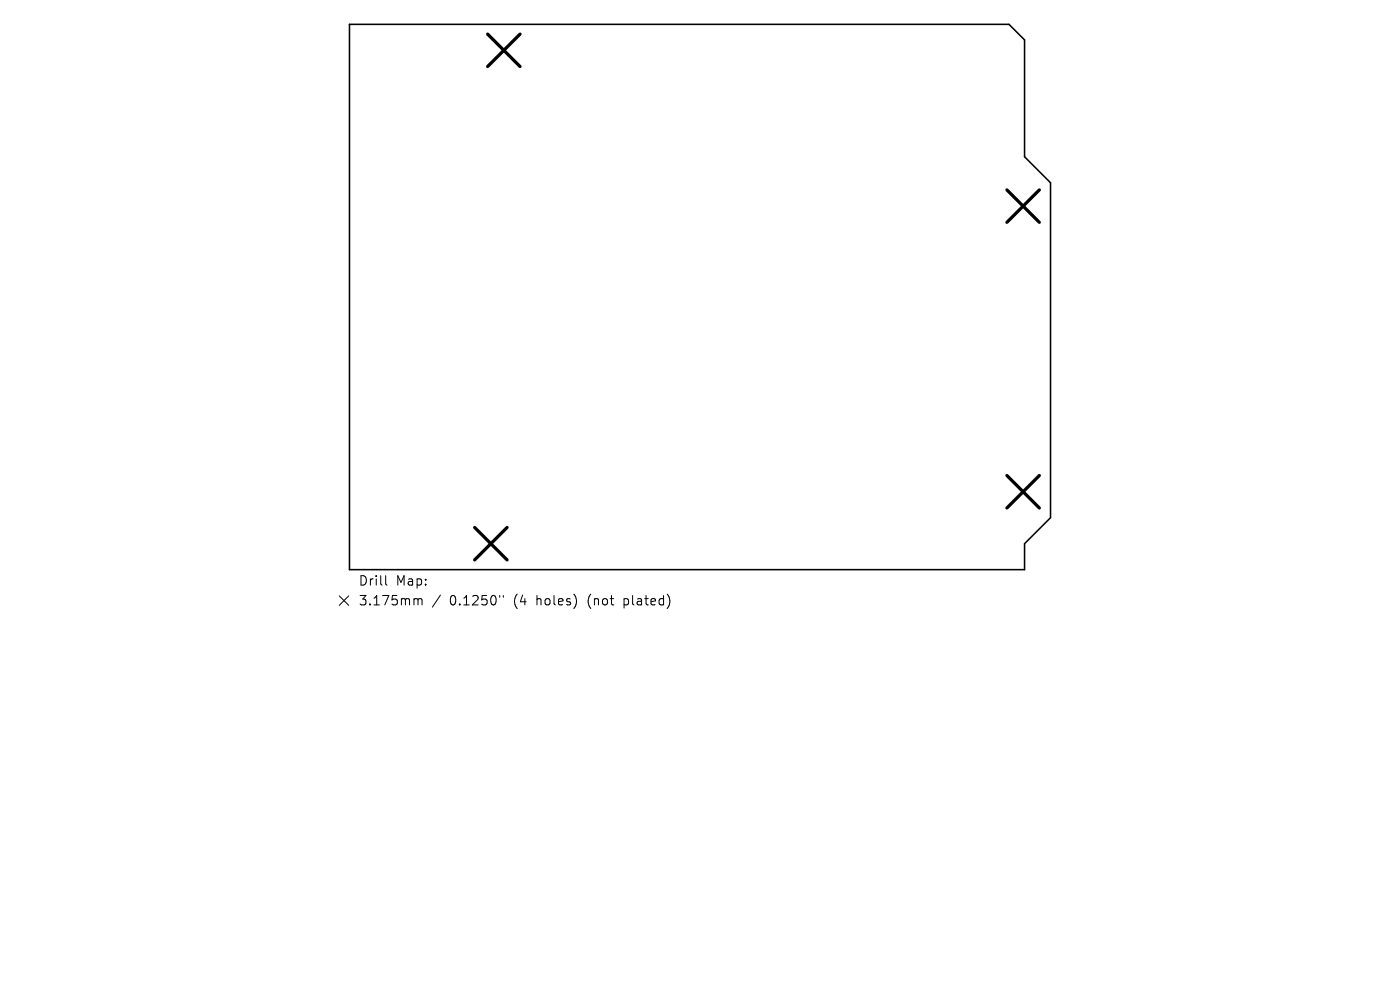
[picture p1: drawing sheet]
<svg xmlns="http://www.w3.org/2000/svg" width="297mm" height="210mm" viewBox="0 0 297 210" stroke-linecap="round" stroke-linejoin="round" font-family="sans-serif">
<defs><g id="words">
<g font-size="2.8">
<text x="76" y="124.5">Drill</text>
<text x="84" y="124.5">Map:</text>
<text x="76" y="128.7">3.175mm</text>
<text x="95.4" y="128.7">0.1250&quot;</text>
<text x="109.1" y="128.7">(4</text>
<text x="114.1" y="128.7">holes)</text>
<text x="125.2" y="128.7">(not</text>
<text x="133" y="128.7">plated)</text>
</g>
</g></defs>
<path d="M74.1 5.2h139.9l3.4 3.3v24.8l5.5 5.5v71l-5.5 5.5v5.5h-143.3z" fill="none" stroke="#000" stroke-width=".33"/>
<path d="M103.4 7.2l6.9 6.9M110.3 7.2l-6.9 6.9M213.6 40.3l6.9 6.9M220.5 40.3l-6.9 6.9M100.7 111.9l6.9 6.9M107.6 111.9l-6.9 6.9M213.6 100.9l6.9 6.9M220.5 100.9l-6.9 6.9" fill="none" stroke="#000" stroke-width=".69"/>
<path d="M81.8 122.1v1.7l.3 .3M88.1 127h.3l.3 .3M88.7 127.3l.3-.3 .4 .1 .1 1.2M88.7 127.3v1M93.4 126.2l-1.7 2.6M106 126.3v.4M106.8 126.3v.4" fill="none" stroke="#000" stroke-width=".21"/>
<path d="M72 126.4l2 2M74 126.4l-2 2" fill="none" stroke="#000" stroke-width=".22"/>
<use href="#words"/>
</svg>
